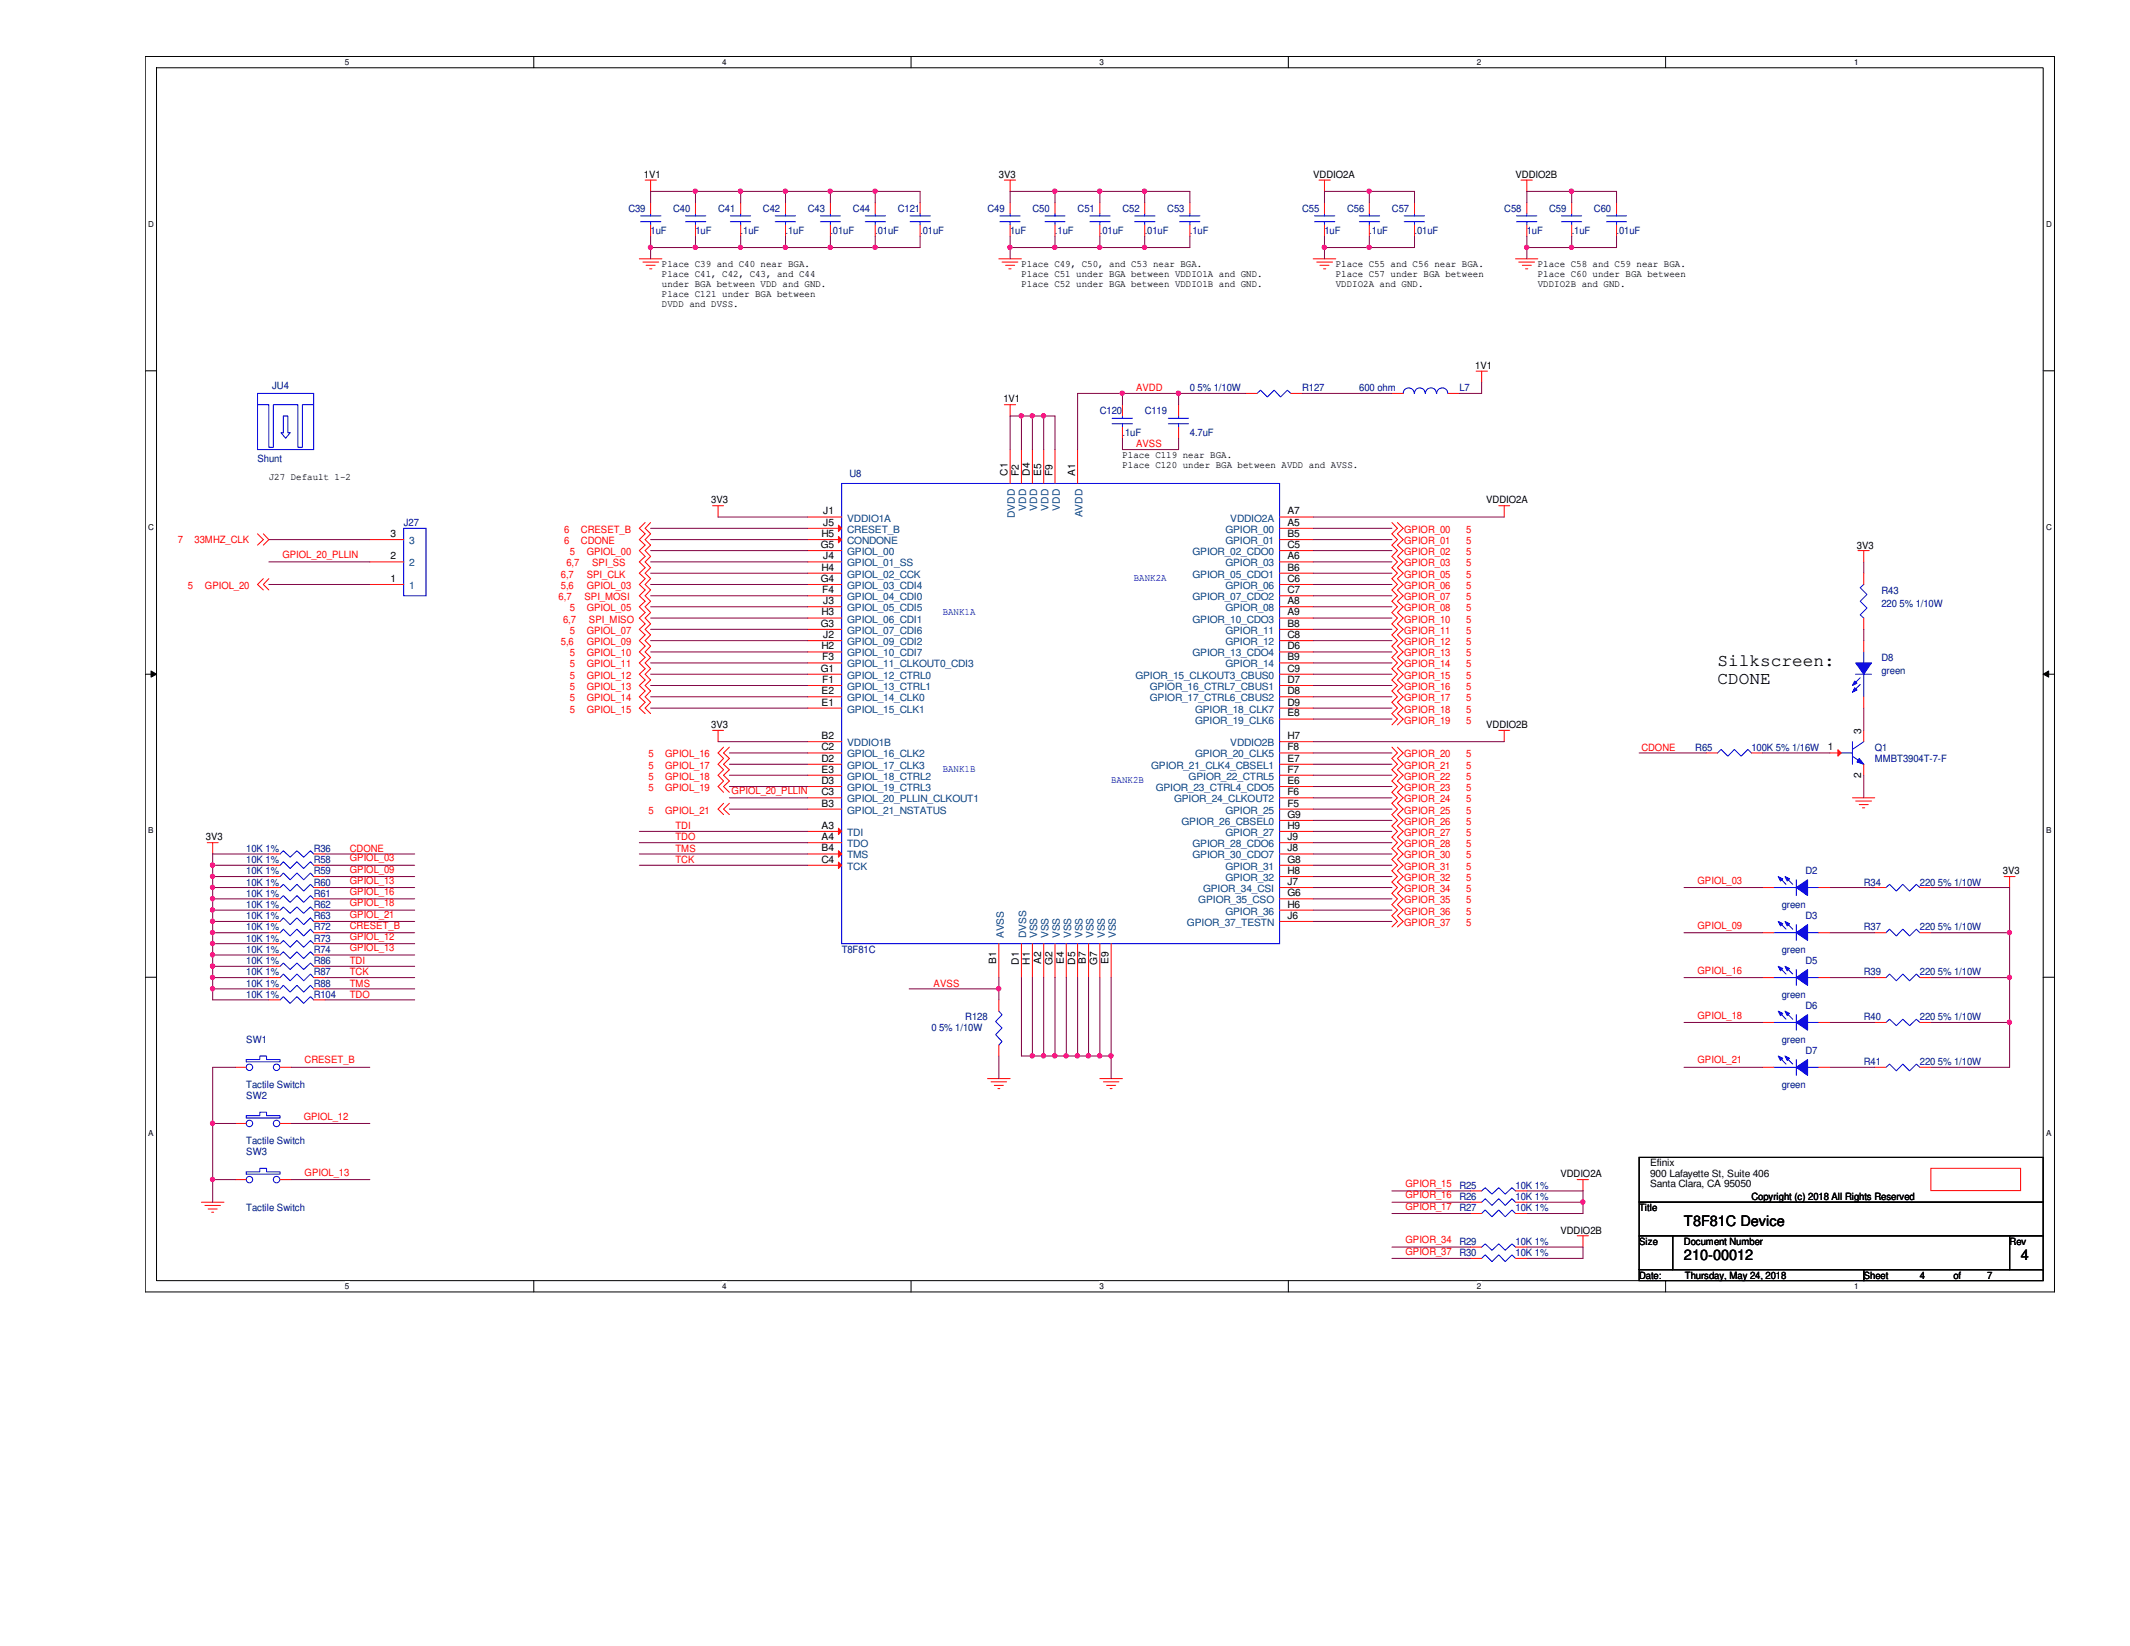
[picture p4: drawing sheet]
<svg xmlns="http://www.w3.org/2000/svg" width="279mm" height="216mm" viewBox="0 0 279 216" stroke-linecap="round" stroke-linejoin="round" font-family="sans-serif">
<defs><g id="words">
<text font-size="25.4" fill="#f0f" x="26.4" y="158.7">f:</text>
<text font-size="10.1" fill="#00f" x="52.6" y="78.3">D</text>
<text font-size="9.7" fill="#f0f" x="145.7" y="59.1">Li</text>
<g font-size="8.7" fill="#f0f">
<text x="83.7" y="35.4">l</text>
<text x="130.8" y="35.4">l</text>
<text x="172" y="35.4">l</text>
<text x="198.5" y="35.4">l</text>
</g>
<g font-size="6.7" fill="#800040">
<text x="83.8" y="28.4">I</text>
<text x="130.9" y="28.4">I</text>
<text x="172.2" y="28.4">I</text>
<text x="198.7" y="28.4">I</text>
</g>
<text font-size="5.4" fill="#f00" x="132.3" y="63.2">ITT1l</text>
<g font-size="5.3" fill="#f0f">
<text x="89.7" y="32.8">I</text>
<text x="95.6" y="32.8">I</text>
<text x="101.5" y="32.8">I</text>
<text x="107.4" y="32.8">I</text>
<text x="113.3" y="32.8">I</text>
<text x="136.8" y="32.8">I</text>
<text x="142.8" y="32.8">I</text>
<text x="148.6" y="32.8">I</text>
<text x="178.1" y="32.8">I</text>
<text x="204.6" y="32.8">I</text>
</g>
<g font-size="5" fill="#f0f">
<text x="89.7" y="28.4">I</text>
<text x="95.6" y="28.4">I</text>
<text x="101.5" y="28.4">I</text>
<text x="107.4" y="28.4">I</text>
<text x="113.3" y="28.4">I</text>
<text x="136.8" y="28.4">I</text>
<text x="142.8" y="28.4">I</text>
<text x="148.6" y="28.4">I</text>
<text x="178.1" y="28.4">I</text>
<text x="204.6" y="28.4">I</text>
</g>
<g font-size="4.8" fill="#00f">
<text x="233.1" y="123.5">&quot;'~</text>
<text x="233.1" y="135.4">&quot;'~</text>
<text x="233.1" y="141.1">&quot;'~</text>
</g>
<g font-size="4.7" fill="#800040">
<text x="119.2" y="28.4">l</text>
<text x="154.6" y="28.4">l</text>
<text x="184.1" y="28.4">l</text>
<text x="210.6" y="28.4">l</text>
<text x="119.3" y="32.6">T</text>
<text x="154.7" y="32.6">T</text>
<text x="184.1" y="32.6">T</text>
<text x="210.6" y="32.6">T</text>
</g>
<text font-size="4.7" fill="#00f" x="233.1" y="115.6">,,,~</text>
<text font-size="4.5" fill="#00f" x="233.1" y="128.9">&quot;~</text>
<text font-size="3.8" fill="#800040" x="193.5" y="51.4">T</text>
<text font-size="3.7" fill="#00f" x="242.8" y="99.8">&quot;</text>
<g font-size="3.6" fill="#f00">
<text x="33.7" y="77.6">«</text>
<text x="94" y="107">«</text>
</g>
<text font-size="3" fill="#00f" x="242.9" y="90.9">1</text>
<text font-size="2.8" fill="#f00" x="33.7" y="71.5">&gt;)</text>
<text font-size="2.5" fill="#00f" x="243.3" y="87.6">,r</text>
<g font-size="2.3">
<text x="225.3" y="87.4">Silkscreen:</text>
<text x="225.3" y="89.7">CDONE</text>
</g>
<g font-size="2" fill="#f00">
<text x="93.4" y="67.7">T</text>
<text x="196.5" y="67.6">T</text>
<text x="93.4" y="97.2">T</text>
<text x="196.5" y="97.1">T</text>
</g>
<g font-size="1.9">
<text x="220.9" y="160.9">T8F81C Device</text>
<text x="220.9" y="165.3">210-00012</text>
<text x="265.1" y="165.3">4</text>
</g>
<g font-size="1.3">
<text x="84.5" y="23.3">1V1</text>
<text x="131" y="23.3">3V3</text>
<text x="172.3" y="23.3">VDDIO2A</text>
<text x="198.8" y="23.3">VDDIO2B</text>
<text x="86.8" y="35">Place C39 and C40 near BGA.</text>
<text x="134" y="35">Place C49, C50, and C53 near BGA.</text>
<text x="175.2" y="35">Place C55 and C56 near BGA.</text>
<text x="201.7" y="35">Place C58 and C59 near BGA.</text>
<text x="86.8" y="36.3">Place C41, C42, C43, and C44</text>
<text x="86.8" y="37.6">under BGA between VDD and GND.</text>
<text x="86.8" y="38.9">Place C121 under BGA between</text>
<text x="86.8" y="40.3">DVDD and DVSS.</text>
<text x="134" y="36.3">Place C51 under BGA between VDDIO1A and GND.</text>
<text x="134" y="37.6">Place C52 under BGA between VDDIO1B and GND.</text>
<text x="175.2" y="36.3">Place C57 under BGA between</text>
<text x="175.2" y="37.6">VDDIO2A and GND.</text>
<text x="201.7" y="36.3">Place C60 under BGA between</text>
<text x="201.7" y="37.6">VDDIO2B and GND.</text>
<text x="131.6" y="52.8">1V1</text>
<text x="193.5" y="48.4">1V1</text>
<text x="35.3" y="63">J27 Default 1-2</text>
<text x="132.2" y="62.4" transform="rotate(-90 132.2 62.4)">C1</text>
<text x="133.6" y="62.4" transform="rotate(-90 133.6 62.4)">F2</text>
<text x="135.1" y="62.4" transform="rotate(-90 135.1 62.4)">D4</text>
<text x="136.6" y="62.4" transform="rotate(-90 136.6 62.4)">E5</text>
<text x="138" y="62.4" transform="rotate(-90 138 62.4)">F9</text>
<text x="141" y="62.4" transform="rotate(-90 141 62.4)">A1</text>
<text x="147.2" y="60">Place C119 near BGA.</text>
<text x="147.2" y="61.3">Place C120 under BGA between AVDD and AVSS.</text>
<text x="51.2" y="70.4">3</text>
<text x="93.3" y="66">3V3</text>
<text x="107.7" y="71.9">G5</text>
<text x="107.7" y="70.4">H5</text>
<text x="108" y="69">J5</text>
<text x="108" y="67.5">J1</text>
<text x="168.9" y="67.5">A7</text>
<text x="168.9" y="70.4">B5</text>
<text x="168.9" y="69">A5</text>
<text x="168.9" y="71.9">C5</text>
<text x="194.9" y="66">VDDIO2A</text>
<text x="243.6" y="72">3V3</text>
<text x="51.2" y="76.3">1</text>
<text x="51.2" y="73.4">2</text>
<text x="107.7" y="76.3">G4</text>
<text x="107.7" y="74.8">H4</text>
<text x="107.9" y="77.8">F4</text>
<text x="108" y="73.4">J4</text>
<text x="168.9" y="73.4">A6</text>
<text x="168.9" y="76.3">C6</text>
<text x="168.9" y="74.8">B6</text>
<text x="168.9" y="77.8">C7</text>
<text x="107.7" y="82.2">G3</text>
<text x="107.7" y="80.7">H3</text>
<text x="108" y="83.7">J2</text>
<text x="108" y="79.2">J3</text>
<text x="168.9" y="79.2">A8</text>
<text x="168.9" y="82.2">B8</text>
<text x="168.9" y="83.7">C8</text>
<text x="168.9" y="80.7">A9</text>
<text x="107.7" y="88.1">G1</text>
<text x="107.7" y="85.2">H2</text>
<text x="107.9" y="89.6">F1</text>
<text x="107.9" y="86.6">F3</text>
<text x="168.9" y="86.6">B9</text>
<text x="168.9" y="85.2">D6</text>
<text x="168.9" y="88.1">C9</text>
<text x="168.9" y="89.6">D7</text>
<text x="93.3" y="95.5">3V3</text>
<text x="107.8" y="91.1">E2</text>
<text x="107.8" y="92.5">E1</text>
<text x="168.9" y="92.5">D9</text>
<text x="168.9" y="94">E8</text>
<text x="168.9" y="91.1">D8</text>
<text x="194.9" y="95.5">VDDIO2B</text>
<text x="107.7" y="98.4">C2</text>
<text x="107.7" y="99.9">D2</text>
<text x="107.8" y="96.9">B2</text>
<text x="107.8" y="101.3">E3</text>
<text x="168.9" y="96.9">H7</text>
<text x="168.9" y="98.4">F8</text>
<text x="168.9" y="101.3">F7</text>
<text x="168.9" y="99.9">E7</text>
<text x="239.8" y="98.4">1</text>
<text x="244.1" y="96.3" transform="rotate(-90 244.1 96.3)">3</text>
<text x="107.7" y="104.3">C3</text>
<text x="107.7" y="102.8">D3</text>
<text x="107.8" y="105.8">B3</text>
<text x="168.9" y="105.8">F5</text>
<text x="168.9" y="102.8">E6</text>
<text x="168.9" y="107.3">G9</text>
<text x="168.9" y="104.3">F6</text>
<text x="244.1" y="102" transform="rotate(-90 244.1 102)">2</text>
<text x="27" y="110.2">3V3</text>
<text x="107.7" y="113.2">C4</text>
<text x="107.8" y="108.7">A3</text>
<text x="107.8" y="110.2">A4</text>
<text x="107.8" y="111.7">B4</text>
<text x="168.9" y="113.2">G8</text>
<text x="168.9" y="108.7">H9</text>
<text x="168.9" y="111.7">J8</text>
<text x="168.9" y="110.2">J9</text>
<text x="168.9" y="117.6">G6</text>
<text x="168.9" y="116.1">J7</text>
<text x="168.9" y="119">H6</text>
<text x="168.9" y="114.6">H8</text>
<text x="262.7" y="114.7">3V3</text>
<text x="168.9" y="120.5">J6</text>
<text x="130.7" y="126.4" transform="rotate(-90 130.7 126.4)">B1</text>
<text x="133.6" y="126.5" transform="rotate(-90 133.6 126.5)">D1</text>
<text x="135.1" y="126.5" transform="rotate(-90 135.1 126.5)">H1</text>
<text x="136.6" y="126.4" transform="rotate(-90 136.6 126.4)">A2</text>
<text x="138" y="126.6" transform="rotate(-90 138 126.6)">G2</text>
<text x="139.5" y="126.4" transform="rotate(-90 139.5 126.4)">E4</text>
<text x="141" y="126.5" transform="rotate(-90 141 126.5)">D5</text>
<text x="142.5" y="126.4" transform="rotate(-90 142.5 126.4)">B7</text>
<text x="143.9" y="126.6" transform="rotate(-90 143.9 126.6)">G7</text>
<text x="145.4" y="126.4" transform="rotate(-90 145.4 126.4)">E9</text>
<text x="204.7" y="154.4">VDDIO2A</text>
<text x="216.5" y="153">Efinix</text>
<text x="216.5" y="154.3">900 Lafayette St, Suite 406</text>
<text x="216.5" y="155.7">Santa Clara, CA 95050</text>
<text x="204.7" y="161.8">VDDIO2B</text>
<text x="215" y="158.9">Title</text>
<text x="229.7" y="157.4">Copyright (c) 2018 All Rights Reserved</text>
<text x="215" y="163.3">Size</text>
<text x="215" y="167.7">Date:</text>
<text x="220.9" y="163.3">Document Number</text>
<text x="221" y="167.7">Thursday, May 24, 2018</text>
<text x="244.5" y="167.7">Sheet</text>
<text x="251.8" y="167.7">4</text>
<text x="256.2" y="167.7">of</text>
<text x="260.6" y="167.7">7</text>
<text x="263.6" y="163.3">Rev</text>
</g>
<g font-size="1.3" fill="#000080">
<text x="82.4" y="27.8">C39</text>
<text x="88.3" y="27.8">C40</text>
<text x="94.2" y="27.8">C41</text>
<text x="100.1" y="27.8">C42</text>
<text x="106" y="27.8">C43</text>
<text x="111.9" y="27.8">C44</text>
<text x="117.8" y="27.8">C121</text>
<text x="129.5" y="27.8">C49</text>
<text x="135.4" y="27.8">C50</text>
<text x="141.4" y="27.8">C51</text>
<text x="147.2" y="27.8">C52</text>
<text x="153.1" y="27.8">C53</text>
<text x="170.8" y="27.8">C55</text>
<text x="176.7" y="27.8">C56</text>
<text x="182.6" y="27.8">C57</text>
<text x="197.3" y="27.8">C58</text>
<text x="203.2" y="27.8">C59</text>
<text x="209.1" y="27.8">C60</text>
<text x="85.3" y="30.7">1uF</text>
<text x="91.2" y="30.7">1uF</text>
<text x="97.2" y="30.7">.1uF</text>
<text x="103" y="30.7">.1uF</text>
<text x="108.9" y="30.7">.01uF</text>
<text x="114.8" y="30.7">.01uF</text>
<text x="120.7" y="30.7">.01uF</text>
<text x="132.5" y="30.7">1uF</text>
<text x="138.4" y="30.7">.1uF</text>
<text x="144.3" y="30.7">.01uF</text>
<text x="150.2" y="30.7">.01uF</text>
<text x="156.1" y="30.7">.1uF</text>
<text x="173.7" y="30.7">1uF</text>
<text x="179.6" y="30.7">.1uF</text>
<text x="185.5" y="30.7">.01uF</text>
<text x="200.3" y="30.7">1uF</text>
<text x="206.2" y="30.7">.1uF</text>
<text x="212" y="30.7">.01uF</text>
<text x="35.7" y="51">JU4</text>
<text x="156.1" y="51.3">0 5% 1/10W</text>
<text x="170.8" y="51.3">R127</text>
<text x="178.3" y="51.3">600 ohm</text>
<text x="191.4" y="51.3">L7</text>
<text x="144.3" y="54.3">C120</text>
<text x="147.2" y="57.2">.1uF</text>
<text x="150.2" y="54.3">C119</text>
<text x="156.1" y="57.2">4.7uF</text>
<text x="33.8" y="60.6">Shunt</text>
<text x="111.4" y="62.5">U8</text>
<text x="53" y="69">J27</text>
<text x="246.8" y="77.9">R43</text>
<text x="246.8" y="79.6">220 5% 1/10W</text>
<text x="246.8" y="86.7">D8</text>
<text x="246.8" y="88.4">green</text>
<text x="222.4" y="98.5">R65</text>
<text x="229.7" y="98.5">100K 5% 1/16W</text>
<text x="245.9" y="98.5">Q1</text>
<text x="245.9" y="99.9">MMBT3904T-7-F</text>
<text x="32.3" y="111.7">10K 1%</text>
<text x="32.3" y="113.2">10K 1%</text>
<text x="41.1" y="111.7">R36</text>
<text x="41.1" y="113.2">R58</text>
<text x="32.3" y="116.2">10K 1%</text>
<text x="32.3" y="117.6">10K 1%</text>
<text x="32.3" y="114.7">10K 1%</text>
<text x="32.3" y="119.1">10K 1%</text>
<text x="41.1" y="116.2">R60</text>
<text x="41.1" y="117.6">R61</text>
<text x="41.1" y="114.7">R59</text>
<text x="41.1" y="119.1">R62</text>
<text x="233.7" y="119.1">green</text>
<text x="236.8" y="114.7">D2</text>
<text x="244.5" y="116.2">R34</text>
<text x="251.8" y="116.2">220 5% 1/10W</text>
<text x="32.3" y="123.5">10K 1%</text>
<text x="32.3" y="120.6">10K 1%</text>
<text x="32.3" y="125">10K 1%</text>
<text x="32.3" y="122">10K 1%</text>
<text x="41.1" y="123.5">R73</text>
<text x="41.1" y="120.6">R63</text>
<text x="41.1" y="125">R74</text>
<text x="41.1" y="122">R72</text>
<text x="110.4" y="125">T8F81C</text>
<text x="233.7" y="125">green</text>
<text x="236.8" y="120.6">D3</text>
<text x="244.5" y="122">R37</text>
<text x="251.8" y="122">220 5% 1/10W</text>
<text x="32.3" y="129.4">10K 1%</text>
<text x="32.3" y="126.4">10K 1%</text>
<text x="32.3" y="127.9">10K 1%</text>
<text x="32.3" y="130.9">10K 1%</text>
<text x="41.1" y="129.4">R88</text>
<text x="41.1" y="126.4">R86</text>
<text x="41.1" y="127.9">R87</text>
<text x="41.1" y="130.9">R104</text>
<text x="233.7" y="130.9">green</text>
<text x="236.8" y="126.4">D5</text>
<text x="244.5" y="127.9">R39</text>
<text x="251.8" y="127.9">220 5% 1/10W</text>
<text x="32.3" y="136.8">SW1</text>
<text x="122.2" y="135.3">0 5% 1/10W</text>
<text x="126.6" y="133.8">R128</text>
<text x="233.7" y="136.8">green</text>
<text x="236.8" y="132.3">D6</text>
<text x="244.5" y="133.8">R40</text>
<text x="251.8" y="133.8">220 5% 1/10W</text>
<text x="32.3" y="142.7">Tactile Switch</text>
<text x="233.7" y="142.7">green</text>
<text x="236.8" y="138.3">D7</text>
<text x="244.5" y="139.7">R41</text>
<text x="251.8" y="139.7">220 5% 1/10W</text>
<text x="32.3" y="144.1">SW2</text>
<text x="32.3" y="151.5">SW3</text>
<text x="32.3" y="150">Tactile Switch</text>
<text x="191.4" y="155.9">R25</text>
<text x="198.8" y="155.9">10K 1%</text>
<text x="32.3" y="158.9">Tactile Switch</text>
<text x="191.4" y="157.4">R26</text>
<text x="191.4" y="158.9">R27</text>
<text x="198.8" y="157.4">10K 1%</text>
<text x="198.8" y="158.9">10K 1%</text>
<text x="191.4" y="164.8">R30</text>
<text x="191.4" y="163.3">R29</text>
<text x="198.8" y="164.8">10K 1%</text>
<text x="198.8" y="163.3">10K 1%</text>
</g>
<g font-size="1.3" fill="#f00">
<text x="149" y="51.3">AVDD</text>
<text x="149" y="58.7">AVSS</text>
<text x="23.3" y="71.2">7</text>
<text x="25.5" y="71.2">33MHZ_CLK</text>
<text x="74" y="69.9">6</text>
<text x="74" y="71.4">6</text>
<text x="76.2" y="69.9">CRESET_B</text>
<text x="76.2" y="71.4">CDONE</text>
<text x="184.2" y="69.9">GPIOR_00</text>
<text x="184.2" y="71.4">GPIOR_01</text>
<text x="192.3" y="69.9">5</text>
<text x="192.3" y="71.4">5</text>
<text x="24.6" y="77.3">5</text>
<text x="26.9" y="77.3">GPIOL_20</text>
<text x="37" y="73.2">GPIOL_20_PLLIN</text>
<text x="73.6" y="75.8">6,7</text>
<text x="73.6" y="77.3">5,6</text>
<text x="74.3" y="74.3">6,7</text>
<text x="74.8" y="72.8">5</text>
<text x="77" y="75.8">SPI_CLK</text>
<text x="77" y="77.3">GPIOL_03</text>
<text x="77" y="72.8">GPIOL_00</text>
<text x="77.7" y="74.3">SPI_SS</text>
<text x="184.2" y="72.8">GPIOR_02</text>
<text x="184.2" y="75.8">GPIOR_05</text>
<text x="184.2" y="74.3">GPIOR_03</text>
<text x="184.2" y="77.3">GPIOR_06</text>
<text x="192.3" y="72.8">5</text>
<text x="192.3" y="75.8">5</text>
<text x="192.3" y="74.3">5</text>
<text x="192.3" y="77.3">5</text>
<text x="73.3" y="78.7">6,7</text>
<text x="73.9" y="81.7">6,7</text>
<text x="74.8" y="83.1">5</text>
<text x="74.8" y="80.2">5</text>
<text x="76.7" y="78.7">SPI_MOSI</text>
<text x="77" y="83.1">GPIOL_07</text>
<text x="77" y="80.2">GPIOL_05</text>
<text x="77.3" y="81.7">SPI_MISO</text>
<text x="184.2" y="78.7">GPIOR_07</text>
<text x="184.2" y="80.2">GPIOR_08</text>
<text x="184.2" y="81.7">GPIOR_10</text>
<text x="184.2" y="83.1">GPIOR_11</text>
<text x="192.3" y="78.7">5</text>
<text x="192.3" y="80.2">5</text>
<text x="192.3" y="81.7">5</text>
<text x="192.3" y="83.1">5</text>
<text x="73.6" y="84.6">5,6</text>
<text x="74.8" y="89">5</text>
<text x="74.8" y="86.1">5</text>
<text x="74.8" y="87.5">5</text>
<text x="77" y="84.6">GPIOL_09</text>
<text x="77" y="89">GPIOL_12</text>
<text x="77" y="86.1">GPIOL_10</text>
<text x="77" y="87.5">GPIOL_11</text>
<text x="184.2" y="86.1">GPIOR_13</text>
<text x="184.2" y="89">GPIOR_15</text>
<text x="184.2" y="84.6">GPIOR_12</text>
<text x="184.2" y="87.5">GPIOR_14</text>
<text x="192.3" y="86.1">5</text>
<text x="192.3" y="89">5</text>
<text x="192.3" y="84.6">5</text>
<text x="192.3" y="87.5">5</text>
<text x="74.8" y="90.5">5</text>
<text x="74.8" y="93.5">5</text>
<text x="74.8" y="92">5</text>
<text x="77" y="90.5">GPIOL_13</text>
<text x="77" y="93.5">GPIOL_15</text>
<text x="77" y="92">GPIOL_14</text>
<text x="184.2" y="90.5">GPIOR_16</text>
<text x="184.2" y="92">GPIOR_17</text>
<text x="184.2" y="93.5">GPIOR_18</text>
<text x="184.2" y="94.9">GPIOR_19</text>
<text x="192.3" y="90.5">5</text>
<text x="192.3" y="92">5</text>
<text x="192.3" y="93.5">5</text>
<text x="192.3" y="94.9">5</text>
<text x="85" y="99.4">5</text>
<text x="85" y="100.8">5</text>
<text x="87.2" y="99.4">GPIOL_16</text>
<text x="87.2" y="100.8">GPIOL_17</text>
<text x="184.2" y="99.4">GPIOR_20</text>
<text x="184.2" y="100.8">GPIOR_21</text>
<text x="192.3" y="99.4">5</text>
<text x="192.3" y="100.8">5</text>
<text x="215.3" y="98.5">CDONE</text>
<text x="85" y="102.3">5</text>
<text x="85" y="103.8">5</text>
<text x="85" y="106.7">5</text>
<text x="87.2" y="102.3">GPIOL_18</text>
<text x="87.2" y="103.8">GPIOL_19</text>
<text x="87.2" y="106.7">GPIOL_21</text>
<text x="96" y="104.1">GPIOL_20_PLLIN</text>
<text x="184.2" y="102.3">GPIOR_22</text>
<text x="184.2" y="103.8">GPIOR_23</text>
<text x="184.2" y="105.2">GPIOR_24</text>
<text x="184.2" y="106.7">GPIOR_25</text>
<text x="192.3" y="102.3">5</text>
<text x="192.3" y="103.8">5</text>
<text x="192.3" y="105.2">5</text>
<text x="192.3" y="106.7">5</text>
<text x="45.9" y="111.7">CDONE</text>
<text x="45.9" y="113">GPIOL_03</text>
<text x="88.6" y="108.8">TDI</text>
<text x="88.6" y="111.7">TMS</text>
<text x="88.6" y="113.2">TCK</text>
<text x="88.6" y="110.2">TDO</text>
<text x="184.2" y="109.6">GPIOR_27</text>
<text x="184.2" y="111.1">GPIOR_28</text>
<text x="184.2" y="112.6">GPIOR_30</text>
<text x="184.2" y="108.2">GPIOR_26</text>
<text x="192.3" y="109.6">5</text>
<text x="192.3" y="111.1">5</text>
<text x="192.3" y="112.6">5</text>
<text x="192.3" y="108.2">5</text>
<text x="45.9" y="114.5">GPIOL_09</text>
<text x="45.9" y="115.9">GPIOL_13</text>
<text x="45.9" y="117.4">GPIOL_16</text>
<text x="45.9" y="118.9">GPIOL_18</text>
<text x="184.2" y="114.1">GPIOR_31</text>
<text x="184.2" y="115.6">GPIOR_32</text>
<text x="184.2" y="117">GPIOR_34</text>
<text x="184.2" y="118.5">GPIOR_35</text>
<text x="184.2" y="120">GPIOR_36</text>
<text x="192.3" y="114.1">5</text>
<text x="192.3" y="115.6">5</text>
<text x="192.3" y="117">5</text>
<text x="192.3" y="118.5">5</text>
<text x="192.3" y="120">5</text>
<text x="222.7" y="115.9">GPIOL_03</text>
<text x="45.9" y="120.4">GPIOL_21</text>
<text x="45.9" y="121.8">CRESET_B</text>
<text x="45.9" y="123.3">GPIOL_12</text>
<text x="45.9" y="124.8">GPIOL_13</text>
<text x="184.2" y="121.5">GPIOR_37</text>
<text x="192.3" y="121.5">5</text>
<text x="222.7" y="121.8">GPIOL_09</text>
<text x="45.9" y="126.4">TDI</text>
<text x="45.9" y="127.9">TCK</text>
<text x="45.9" y="129.4">TMS</text>
<text x="45.9" y="130.9">TDO</text>
<text x="122.5" y="129.4">AVSS</text>
<text x="222.7" y="127.7">GPIOL_16</text>
<text x="222.7" y="133.6">GPIOL_18</text>
<text x="40" y="139.5">CRESET_B</text>
<text x="222.7" y="139.5">GPIOL_21</text>
<text x="39.8" y="146.9">GPIOL_12</text>
<text x="40" y="154.2">GPIOL_13</text>
<text x="184.4" y="155.7">GPIOR_15</text>
<text x="184.4" y="157.2">GPIOR_16</text>
<text x="184.4" y="158.7">GPIOR_17</text>
<text x="184.4" y="163.1">GPIOR_34</text>
<text x="184.4" y="164.5">GPIOR_37</text>
</g>
<g font-size="1.3" fill="#004080">
<text x="53.7" y="71.4">3</text>
<text x="111.1" y="71.4">CONDONE</text>
<text x="111.1" y="69.9">CRESET_B</text>
<text x="111.1" y="68.4">VDDIO1A</text>
<text x="133.1" y="67.9" transform="rotate(-90 133.1 67.9)">DVDD</text>
<text x="134.6" y="67" transform="rotate(-90 134.6 67)">VDD</text>
<text x="136.1" y="67" transform="rotate(-90 136.1 67)">VDD</text>
<text x="137.5" y="67" transform="rotate(-90 137.5 67)">VDD</text>
<text x="139" y="67" transform="rotate(-90 139 67)">VDD</text>
<text x="142" y="67.9" transform="rotate(-90 142 67.9)">AVDD</text>
<text x="160.7" y="71.4">GPIOR_01</text>
<text x="160.7" y="69.9">GPIOR_00</text>
<text x="161.4" y="68.4">VDDIO2A</text>
<text x="53.7" y="77.3">1</text>
<text x="53.7" y="74.3">2</text>
<text x="111.1" y="77.3">GPIOL_03_CDI4</text>
<text x="111.1" y="75.8">GPIOL_02_CCK</text>
<text x="111.1" y="74.3">GPIOL_01_SS</text>
<text x="111.1" y="72.8">GPIOL_00</text>
<text x="156.4" y="75.8">GPIOR_05_CDO1</text>
<text x="156.4" y="72.8">GPIOR_02_CDO0</text>
<text x="160.7" y="74.3">GPIOR_03</text>
<text x="160.7" y="77.3">GPIOR_06</text>
<text x="111.1" y="81.7">GPIOL_06_CDI1</text>
<text x="111.1" y="78.7">GPIOL_04_CDI0</text>
<text x="111.1" y="83.1">GPIOL_07_CDI6</text>
<text x="111.1" y="80.2">GPIOL_05_CDI5</text>
<text x="156.4" y="78.7">GPIOR_07_CDO2</text>
<text x="156.4" y="81.7">GPIOR_10_CDO3</text>
<text x="160.7" y="80.2">GPIOR_08</text>
<text x="160.7" y="83.1">GPIOR_11</text>
<text x="111.1" y="84.6">GPIOL_09_CDI2</text>
<text x="111.1" y="89">GPIOL_12_CTRL0</text>
<text x="111.1" y="86.1">GPIOL_10_CDI7</text>
<text x="111.1" y="87.5">GPIOL_11_CLKOUT0_CDI3</text>
<text x="148.9" y="89">GPIOR_15_CLKOUT3_CBUS0</text>
<text x="156.4" y="86.1">GPIOR_13_CDO4</text>
<text x="160.7" y="84.6">GPIOR_12</text>
<text x="160.7" y="87.5">GPIOR_14</text>
<text x="111.1" y="92">GPIOL_14_CLK0</text>
<text x="111.1" y="93.5">GPIOL_15_CLK1</text>
<text x="111.1" y="90.5">GPIOL_13_CTRL1</text>
<text x="150.8" y="92">GPIOR_17_CTRL6_CBUS2</text>
<text x="150.8" y="90.5">GPIOR_16_CTRL7_CBUS1</text>
<text x="156.8" y="93.5">GPIOR_18_CLK7</text>
<text x="156.8" y="94.9">GPIOR_19_CLK6</text>
<text x="111.1" y="97.9">VDDIO1B</text>
<text x="111.1" y="99.4">GPIOL_16_CLK2</text>
<text x="111.1" y="100.8">GPIOL_17_CLK3</text>
<text x="151" y="100.8">GPIOR_21_CLK4_CBSEL1</text>
<text x="156.8" y="99.4">GPIOR_20_CLK5</text>
<text x="161.4" y="97.9">VDDIO2B</text>
<text x="111.1" y="106.7">GPIOL_21_NSTATUS</text>
<text x="111.1" y="105.2">GPIOL_20_PLLIN_CLKOUT1</text>
<text x="111.1" y="102.3">GPIOL_18_CTRL2</text>
<text x="111.1" y="103.8">GPIOL_19_CTRL3</text>
<text x="151.6" y="103.8">GPIOR_23_CTRL4_CDO5</text>
<text x="154" y="105.2">GPIOR_24_CLKOUT2</text>
<text x="155.9" y="102.3">GPIOR_22_CTRL5</text>
<text x="160.7" y="106.7">GPIOR_25</text>
<text x="111.1" y="109.6">TDI</text>
<text x="111.1" y="111.1">TDO</text>
<text x="111.1" y="112.6">TMS</text>
<text x="155" y="108.2">GPIOR_26_CBSEL0</text>
<text x="156.4" y="112.6">GPIOR_30_CDO7</text>
<text x="156.4" y="111.1">GPIOR_28_CDO6</text>
<text x="160.7" y="109.6">GPIOR_27</text>
<text x="111.1" y="114.1">TCK</text>
<text x="157.2" y="118.5">GPIOR_35_CSO</text>
<text x="157.8" y="117">GPIOR_34_CSI</text>
<text x="160.7" y="120">GPIOR_36</text>
<text x="160.7" y="114.1">GPIOR_31</text>
<text x="160.7" y="115.6">GPIOR_32</text>
<text x="131.7" y="123.1" transform="rotate(-90 131.7 123.1)">AVSS</text>
<text x="134.6" y="123.1" transform="rotate(-90 134.6 123.1)">DVSS</text>
<text x="136.1" y="123.1" transform="rotate(-90 136.1 123.1)">VSS</text>
<text x="137.5" y="123.1" transform="rotate(-90 137.5 123.1)">VSS</text>
<text x="139" y="123.1" transform="rotate(-90 139 123.1)">VSS</text>
<text x="140.5" y="123.1" transform="rotate(-90 140.5 123.1)">VSS</text>
<text x="142" y="123.1" transform="rotate(-90 142 123.1)">VSS</text>
<text x="143.4" y="123.1" transform="rotate(-90 143.4 123.1)">VSS</text>
<text x="144.9" y="123.1" transform="rotate(-90 144.9 123.1)">VSS</text>
<text x="146.4" y="123.1" transform="rotate(-90 146.4 123.1)">VSS</text>
<text x="155.7" y="121.5">GPIOR_37_TESTN</text>
</g>
<g font-size="1.3" fill="#00f">
<text x="148.7" y="76.2">BANK2A</text>
<text x="123.7" y="80.6">BANK1A</text>
<text x="123.7" y="101.3">BANK1B</text>
<text x="145.8" y="102.7">BANK2B</text>
</g>
<g font-size="1.1">
<text x="45.3" y="8.6">5</text>
<text x="94.7" y="8.6">4</text>
<text x="144.2" y="8.6">3</text>
<text x="193.7" y="8.6">2</text>
<text x="243.2" y="8.6">1</text>
<text x="19.4" y="29.7">D</text>
<text x="268.4" y="29.7">D</text>
<text x="19.4" y="69.5">C</text>
<text x="268.4" y="69.5">C</text>
<text x="19.4" y="109.3">B</text>
<text x="268.4" y="109.3">B</text>
<text x="19.4" y="149">A</text>
<text x="268.4" y="149">A</text>
<text x="45.3" y="169.1">5</text>
<text x="94.7" y="169.1">4</text>
<text x="144.2" y="169.1">3</text>
<text x="193.7" y="169.1">2</text>
<text x="243.2" y="169.1">1</text>
</g>
</g></defs>
<path d="M19 7.4h250.5v162.1h-250.4zM20.5 8.9h247.5v159.1h-247.5z" fill="none" stroke="#000" stroke-width=".13"/>
<g fill="#fff">
<path d="M45.3 7.6h.5v1.2h-.5z"/>
<path d="M45.3 168.1h.5v1.2h-.5z"/>
</g>
<path d="M70 7.4v1.5M70 168v1.5" fill="none" stroke="#000" stroke-width=".13"/>
<g fill="#fff">
<path d="M94.7 7.6h.6v1.2h-.6z"/>
<path d="M94.7 168.1h.6v1.2h-.6z"/>
</g>
<path d="M119.5 7.4v1.5M119.5 168v1.5" fill="none" stroke="#000" stroke-width=".13"/>
<g fill="#fff">
<path d="M144.2 7.6h.6v1.2h-.6z"/>
<path d="M144.2 168.1h.6v1.2h-.6z"/>
</g>
<path d="M169 7.4v1.5M169 168v1.5" fill="none" stroke="#000" stroke-width=".13"/>
<g fill="#fff">
<path d="M193.7 7.6h.6v1.2h-.6z"/>
<path d="M193.7 168.1h.6v1.2h-.6z"/>
</g>
<path d="M218.5 7.4v1.5M218.5 168v1.5" fill="none" stroke="#000" stroke-width=".13"/>
<g fill="#fff">
<path d="M243.2 7.6h.6v1.2h-.6z"/>
<path d="M243.2 168.1h.6v1.2h-.6z"/>
<path d="M19.4 28.7h.8v1.2h-.8z"/>
<path d="M268.4 28.7h.8v1.2h-.8z"/>
<path d="M19.4 68.5h.8v1.2h-.8z"/>
<path d="M268.4 68.5h.8v1.2h-.8z"/>
</g>
<path d="M19.1 48.6h1.4M268 48.6h1.5" fill="none" stroke="#000" stroke-width=".13"/>
<g fill="#fff">
<path d="M19.4 108.3h.8v1.2h-.8z"/>
<path d="M268.4 108.3h.7v1.2h-.7z"/>
</g>
<path d="M19.1 88.4h1.4M19.8 88l.7 .4-.7 .4zM268 88.4l.7-.4v.8zM268 88.4h1.5" fill="none" stroke="#000" stroke-width=".13"/>
<path d="M19.8 88l.7 .4-.7 .4zM268 88.4l.7-.4v.8z" fill="#000"/>
<path d="M268.4 148h.7v1.2h-.7z" fill="#fff"/>
<path d="M19.1 128.2h1.4M268 128.2h1.5" fill="none" stroke="#000" stroke-width=".13"/>
<path d="M253.3 153.2h11.7v3h-11.7z" fill-rule="evenodd" fill="#fff"/>
<g fill="none" stroke="#f00" stroke-width=".13">
<path d="M131.7 53.1h1.5M132.5 53.1v1.5M141.4 59v4.4M163.4 51.6h1.5M169.3 51.6h1.5M84.6 68.5l-.7 .8 .7 .7-.7 .8 .7 .7-.7 .7 .7 .8-.7 .7 .7 .8-.7 .7 .7 .7-.7 .8 .7 .7-.7 .7 .7 .8-.7 .7 .7 .7-.7 .8 .7 .7-.7 .7 .7 .8-.7 .7 .7 .8-.7 .7 .7 .7-.7 .8 .7 .7-.7 .7 .7 .8-.7 .7 .7 .7-.7 .8 .7 .7-.7 .8 .7 .7M85.3 68.5l-.7 .8 .7 .7-.7 .8 .7 .7-.7 .7 .7 .8-.7 .7 .7 .8-.7 .7 .7 .7-.7 .8 .7 .7-.7 .7 .7 .8-.7 .7 .7 .7-.7 .8 .7 .7-.7 .7 .7 .8-.7 .7 .7 .8-.7 .7 .7 .7-.7 .8 .7 .7-.7 .7 .7 .8-.7 .7 .7 .7-.7 .8 .7 .7-.7 .8 .7 .7M106 78.1h4.4M106 76.7h4.4M106 75.2h4.4M106 73.7h4.4M182.6 68.5l.7 .8-.7 .7 .7 .8-.7 .7 .7 .7-.7 .8 .7 .7-.7 .8 .7 .7-.7 .7 .7 .8-.7 .7 .7 .7-.7 .8 .7 .7-.7 .7 .7 .8-.7 .7 .7 .7-.7 .8 .7 .7-.7 .8 .7 .7-.7 .7 .7 .8-.7 .7 .7 .7-.7 .8 .7 .7-.7 .7 .7 .8-.7 .7 .7 .8-.7 .7 .7 .7-.7 .8"/>
<path d="M183.3 68.5l.8 .8-.8 .7 .8 .8-.8 .7 .8 .7-.8 .8 .8 .7-.8 .8 .8 .7-.8 .7 .8 .8-.8 .7 .8 .7-.8 .8 .8 .7-.8 .7 .8 .8-.8 .7 .8 .7-.8 .8 .8 .7-.8 .8 .8 .7-.8 .7 .8 .8-.8 .7 .8 .7-.8 .8 .8 .7-.8 .7 .8 .8-.8 .7 .8 .8-.8 .7 .8 .7-.8 .8M243.7 72.2h1.5M244.5 72.2v1.5M94.9 98l-.7 .8 .7 .7-.7 .7 .7 .8-.7 .7 .7 .7-.7 .8 .7 .7M95.7 98l-.8 .8 .8 .7-.8 .7 .8 .8-.8 .7 .8 .7-.8 .8 .8 .7M106 97.3h4.4M106 98.8h4.4M106 91.4h4.4M106 84h4.4M106 81.1h4.4M182.6 98l.7 .8-.7 .7 .7 .7-.7 .8 .7 .7-.7 .7 .7 .8-.7 .7 .7 .7-.7 .8 .7 .7-.7 .7 .7 .8-.7 .7 .7 .8-.7 .7 .7 .7-.7 .8 .7 .7-.7 .7 .7 .8-.7 .7 .7 .8-.7 .7 .7 .7-.7 .8 .7 .7-.7 .8 .7 .7-.7 .7 .7 .8-.7 .7M183.3 98l.8 .8-.8 .7 .8 .7-.8 .8 .8 .7-.8 .7 .8 .8-.8 .7 .8 .7-.8 .8 .8 .7-.8 .7 .8 .8-.8 .7 .8 .8-.8 .7 .8 .7-.8 .8 .8 .7-.8 .7 .8 .8-.8 .7 .8 .8-.8 .7 .8 .7-.8 .8 .8 .7-.8 .8 .8 .7-.8 .7 .8 .8-.8 .7"/>
<path d="M223.8 98.8h1.5M229.7 98.8h1.5M27.2 110.5h1.4M27.9 110.5v1.5M35.3 112h1.4M35.3 116.4h1.4M35.3 117.9h1.4M35.3 113.5h1.4M41.1 112h1.5M41.1 116.4h1.5M41.1 117.9h1.5M41.1 113.5h1.5"/>
<path d="M106 106.1h4.4M106 104.6h4.4M106 101.7h4.4M231.2 116.4h1.5M238.5 116.4h1.5M243 104.6h2.9M243.4 105.1h2.1M243.9 105.5h1.2M244.3 106h.3M245.9 116.4h1.5M251.8 116.4h1.5M262.9 115h1.4"/>
<path d="M263.6 115v1.4M35.3 123.8h1.4M35.3 120.9h1.4M35.3 129.7h1.4M35.3 125.3h1.4M41.1 123.8h1.5M41.1 120.9h1.5M41.1 129.7h1.5M41.1 125.3h1.5M131 131.1v1.5M131 137.1v1.4M131 123.8v4.4"/>
<path d="M135.4 123.8v4.4M136.9 123.8v4.4M138.4 123.8v4.4M139.9 123.8v4.4M231.2 134.1h1.5M231.2 140h1.5M238.5 134.1h1.5M238.5 140h1.5M245.9 140h1.5M245.9 122.3h1.5M251.8 140h1.5M251.8 122.3h1.5"/>
<path d="M129.5 141.5h3M130 141.9h2M130.4 142.4h1.2M130.9 142.8h.2M144.3 141.5h2.9M144.7 141.9h2.1M145.2 142.4h1.1M145.6 142.8h.3M192.9 157.7h1.5M198.8 157.7h1.5M206.9 154.7h1.5M207.6 154.7v1.5"/>
<path d="M253.3 153.2h11.7v3h-11.7zM192.9 165.1h1.5M198.8 165.1h1.5M206.9 162.1h1.5M207.6 162.1v1.5"/>
</g>
<path d="M215 151.8h53v5.9h-53zM215 157.7h53v4.4h-53zM215 162.1h4.4v4.4h-4.4zM215 166.5h29.5v1.5h-29.5zM219.4 162.1h44.2v4.4h-44.2zM244.5 166.5h23.5v1.5h-23.5zM263.6 162.1h4.4v4.4h-4.4z" fill="none" stroke="#000" stroke-width=".13"/>
<g fill="none" stroke="#00f" stroke-width=".13">
<path d="M89.9 29.1h2.7M89.9 28.3h2.7M95.8 29.1h2.7M95.8 28.3h2.7M101.7 29.1h2.7M101.7 28.3h2.7M137.1 29.1h2.6M137.1 28.3h2.6M143 29.1h2.6M143 28.3h2.6M148.8 29.1h2.7M148.8 28.3h2.7"/>
<path d="M178.3 29.1h2.7M178.3 28.3h2.7M204.8 29.1h2.7M204.8 28.3h2.7M33.8 51.6h7.3v7.4h-7.3zM33.8 53.1h1.5v5.6h.6v-5.6h3.2v5.6h.6v-5.6h1.4M37.2 54.6h.6v2.2h.3l-.6 .7-.6-.7h.3zM164.9 51.6l.5-.4 .8 .9 .9-.9 .9 .9 .9-.9 .4 .4M110.4 63.4h57.5v60.4h-57.5zM225.3 98.8l.5-.5 .9 .9 .8-.9 .9 .9 .9-.9 .4 .5M36.7 112l.5-.4 .9 .8 .8-.8 .9 .8 .9-.8 .4 .4M36.7 116.4l.5-.4 .9 .9 .8-.9 .9 .9 .9-.9 .4 .4"/>
<path d="M36.7 117.9l.5-.4 .9 .9 .8-.9 .9 .9 .9-.9 .4 .4M36.7 113.5l.5-.5 .9 .9 .8-.9 .9 .9 .9-.9 .4 .5M247.4 116.4l.5-.4 .9 .9 .8-.9 .9 .9 .9-.9 .4 .4M36.7 123.8l.5-.4 .9 .8 .8-.8 .9 .8 .9-.8 .4 .4M36.7 120.9l.5-.5 .9 .9 .8-.9 .9 .9 .9-.9 .4 .5M36.7 129.7l.5-.5 .9 .9 .8-.9 .9 .9 .9-.9 .4 .5M36.7 125.3l.5-.5 .9 .9 .8-.9 .9 .9 .9-.9 .4 .5M131 132.6l.4 .5-.8 .9 .8 .8-.8 .9 .8 .9-.4 .5M247.4 140l.5-.4 .9 .9 .8-.9 .9 .9 .9-.9 .4 .4M247.4 122.3l.5-.4 .9 .9 .8-.9 .9 .9 .9-.9 .4 .4M194.4 157.7l.4-.5 .9 .9 .9-.9 .8 .9 .9-.9 .5 .5M194.4 165.1l.4-.5 .9 .9 .9-.9 .8 .9 .9-.9 .5 .5"/>
</g>
<path d="M110 70.4l.4 .4-.4 .4z" fill="#f00"/>
<path d="M106 70.8h4.4M110 70.4l.4 .4-.4 .4z" fill="none" stroke="#f00" stroke-width=".13"/>
<path d="M110 68.9l.4 .4-.4 .4z" fill="#f00"/>
<g fill="none" stroke="#f00" stroke-width=".13">
<path d="M106 69.3h4.4M106 67.8h4.4M106 79.6h4.4M110 68.9l.4 .4-.4 .4zM167.9 67.8h4.4M167.9 75.2h4.4M167.9 72.2h4.4M167.9 70.8h4.4M167.9 69.3h4.4M106 92.9h4.4M106 89.9h4.4M106 88.4h4.4"/>
<path d="M106 85.5h4.4M106 87h4.4M106 82.5h4.4M167.9 97.3h4.4M167.9 98.8h4.4M167.9 91.4h4.4M167.9 89.9h4.4M167.9 88.4h4.4M167.9 85.5h4.4M106 100.2h4.4M106 103.2h4.4M167.9 117.9h4.4"/>
<path d="M167.9 116.4h4.4M167.9 107.6h4.4M167.9 103.2h4.4M167.9 100.2h4.4M134 123.8v4.4M141.4 123.8v4.4M142.8 123.8v4.4M144.3 123.8v4.4M145.8 123.8v4.4M167.9 120.9h4.4"/>
</g>
<path d="M110 108.6l.4 .5-.4 .4z" fill="#f00"/>
<path d="M106 109.1h4.4M106 110.5h4.4M110 108.6l.4 .5-.4 .4z" fill="none" stroke="#f00" stroke-width=".13"/>
<path d="M110 111.6l.4 .4-.4 .4z" fill="#f00"/>
<path d="M106 112h4.4M110 111.6l.4 .4-.4 .4z" fill="none" stroke="#f00" stroke-width=".13"/>
<path d="M110 113.1l.4 .4-.4 .4z" fill="#f00"/>
<g fill="none" stroke="#f00" stroke-width=".13">
<path d="M182.6 51.6h1.5M189.9 51.6h1.5M48.5 76.7h4.5M48.5 73.7h4.5M48.5 70.8h4.5M106 72.2h4.4M167.9 73.7h4.4M167.9 76.7h4.4M167.9 78.1h4.4M167.9 79.6h4.4M167.9 82.5h4.4M167.9 84h4.4"/>
<path d="M167.9 81.1h4.4M167.9 87h4.4M167.9 92.9h4.4M167.9 94.3h4.4M106 113.5h4.4M110 113.1l.4 .4-.4 .4zM167.9 106.1h4.4M167.9 104.6h4.4M167.9 119.4h4.4M167.9 101.7h4.4M167.9 113.5h4.4M167.9 115h4.4"/>
<path d="M167.9 112h4.4M167.9 109.1h4.4M167.9 110.5h4.4M192.9 159.2h1.5M198.8 159.2h1.5"/>
</g>
<path d="M107.6 29.1h2.6M107.6 28.3h2.6M184.1 51.6a.72 .72 0 0 1 .7-.7 .72 .72 0 0 1 .7 .7M185.5 51.6a.7 .7 0 0 1 .7-.7 .7 .7 0 0 1 .7 .7M187 51.6a.72 .72 0 0 1 .7-.7 .72 .72 0 0 1 .7 .7M188.5 51.6a.72 .72 0 0 1 .7-.7 .72 .72 0 0 1 .7 .7M194.4 159.2l.4-.5 .9 .9 .9-.9 .8 .9 .9-.9 .5 .5" fill="none" stroke="#00f" stroke-width=".13"/>
<path d="M243.9 99.5l.6 .7-.9-.3z" fill="#00f"/>
<path d="M241.5 98.8h1.5M243 99.2l1.5 1M243 97.3v2.9M243.9 99.5l.6 .7-.9-.3z" fill="none" stroke="#00f" stroke-width=".13"/>
<path d="M244.5 95.8v1.5M244.5 100.2v1.5" fill="none" stroke="#f00" stroke-width=".13"/>
<path d="M241.1 98.3l.4 .5-.4 .4z" fill="#f00"/>
<g fill="none" stroke="#f00" stroke-width=".13">
<path d="M244.5 75.2v1.5M240 98.8h1.5M241.1 98.3l.4 .5-.4 .4zM244.5 81.1v1.4M244.5 84v1.5M244.5 91.4v1.5M35.3 115h1.4M35.3 119.4h1.4M41.1 115h1.5M41.1 119.4h1.5M35.3 126.7h1.4M35.3 128.2h1.4"/>
<path d="M35.3 122.3h1.4M35.3 131.1h1.4M41.1 126.7h1.5M41.1 128.2h1.5M41.1 122.3h1.5M41.1 131.1h1.5M231.2 128.2h1.5M231.2 122.3h1.5M238.5 128.2h1.5M238.5 122.3h1.5M245.9 128.2h1.5M245.9 134.1h1.5"/>
<path d="M251.8 128.2h1.5M251.8 134.1h1.5M192.9 156.2h1.5M198.8 156.2h1.5M192.9 163.6h1.5M198.8 163.6h1.5"/>
</g>
<g fill="none" stroke="#00f" stroke-width=".13">
<path d="M113.5 29.1h2.7M113.5 28.3h2.7M244.5 76.7l-.5 .4 .9 .9-.9 .9 .9 .9-.9 .8 .5 .5M36.7 115l.5-.5 .9 .9 .8-.9 .9 .9 .9-.9 .4 .5M36.7 119.4l.5-.4 .9 .8 .8-.8 .9 .8 .9-.8 .4 .4M32.3 139v.3M36.7 126.7l.5-.4 .9 .9 .8-.9 .9 .9 .9-.9 .4 .4M36.7 128.2l.5-.4 .9 .9 .8-.9 .9 .9 .9-.9 .4 .4M36.7 122.3l.5-.4 .9 .9 .8-.9 .9 .9 .9-.9 .4 .4M36.7 131.1l.5-.4 .9 .9 .8-.9 .9 .9 .9-.9 .4 .4M247.4 128.2l.5-.4 .9 .9 .8-.9 .9 .9 .9-.9 .4 .4M247.4 134.1l.5-.4 .9 .8 .8-.8 .9 .8 .9-.8 .4 .4"/>
<path d="M194.4 156.2l.4-.4 .9 .8 .9-.8 .8 .8 .9-.8 .5 .4M194.4 163.6l.4-.4 .9 .8 .9-.8 .8 .8 .9-.8 .5 .4"/>
</g>
<path d="M135.4 54.6h1.5" fill="none" stroke="#800040" stroke-width=".13"/>
<circle cx="136.9" cy="54.5" r=".29" fill="#f0f"/>
<circle cx="136.9" cy="54.5" r=".29" fill="none" stroke="#f0f" stroke-width=".13"/>
<circle cx="135.4" cy="54.5" r=".29" fill="#f0f"/>
<circle cx="135.4" cy="54.5" r=".29" fill="none" stroke="#f0f" stroke-width=".13"/>
<path d="M136.9 59v-4.4h1.5v4.4M182.6 156.2h10.3M182.6 157.7h10.3M200.3 156.2h7.3v1.5M200.3 157.7h7.3M207.6 157.7v1.5" fill="none" stroke="#800040" stroke-width=".13"/>
<circle cx="207.6" cy="157.7" r=".29" fill="#f0f"/>
<circle cx="207.6" cy="157.7" r=".29" fill="none" stroke="#f0f" stroke-width=".13"/>
<path d="M253.3 116.4h10.3v5.9h-10.3M253.3 128.2h10.3M182.6 159.2h10.3M200.3 159.2h7.3M182.6 163.6h10.3M182.6 165.1h10.3M200.3 163.6h7.3v1.5h-7.3" fill="none" stroke="#800040" stroke-width=".13"/>
<circle cx="263.6" cy="122.3" r=".29" fill="#f0f"/>
<circle cx="263.6" cy="122.3" r=".29" fill="none" stroke="#f0f" stroke-width=".13"/>
<path d="M132.5 54.6h1.5M134 54.6h1.4v4.4M134 54.6v4.4" fill="none" stroke="#800040" stroke-width=".13"/>
<circle cx="134" cy="54.5" r=".29" fill="#f0f"/>
<circle cx="134" cy="54.5" r=".29" fill="none" stroke="#f0f" stroke-width=".13"/>
<g fill="none" stroke="#800040" stroke-width=".13">
<path d="M85.3 25.1h29.5M85.3 32.5h29.5M132.5 25.1h11.8M132.5 32.5h11.8M150.2 25.1h5.9M150.2 32.5h5.9M173.7 25.1h11.8M173.7 32.5h11.8M200.3 25.1h11.7M206.2 32.5h5.8M132.5 54.6v4.4M141.4 51.6v7.4"/>
<path d="M35.3 73.7h13.2M35.3 76.7h13.2M35.3 70.8h13.2M27.9 112h7.4M42.6 112h11.8M263.6 128.2v5.9"/>
</g>
<circle cx="263.6" cy="134.1" r=".29" fill="#f0f"/>
<circle cx="263.6" cy="134.1" r=".29" fill="none" stroke="#f0f" stroke-width=".13"/>
<circle cx="263.6" cy="128.2" r=".29" fill="#f0f"/>
<circle cx="263.6" cy="128.2" r=".29" fill="none" stroke="#f0f" stroke-width=".13"/>
<g fill="none" stroke="#800040" stroke-width=".13">
<path d="M27.9 115h7.4M27.9 115v1.4M35.3 113.5h-7.4v1.5M220.9 116.4h10.3M240 116.4h5.9M220.9 122.3h10.3M220.9 128.2h10.3M220.9 134.1h10.3M220.9 140h10.3M240 122.3h5.9M240 128.2h5.9M240 134.1h5.9"/>
<path d="M240 140h5.9M253.3 134.1h10.3v5.9h-10.3"/>
</g>
<circle cx="27.9" cy="116.4" r=".29" fill="#f0f"/>
<circle cx="27.9" cy="116.4" r=".29" fill="none" stroke="#f0f" stroke-width=".13"/>
<circle cx="27.9" cy="115" r=".29" fill="#f0f"/>
<circle cx="27.9" cy="115" r=".29" fill="none" stroke="#f0f" stroke-width=".13"/>
<path d="M27.9 117.9h7.4M27.9 117.9v1.5M35.3 116.4h-7.4v1.5" fill="none" stroke="#800040" stroke-width=".13"/>
<circle cx="27.9" cy="117.9" r=".29" fill="#f0f"/>
<circle cx="27.9" cy="117.9" r=".29" fill="none" stroke="#f0f" stroke-width=".13"/>
<path d="M35.3 119.4h-7.4v1.5" fill="none" stroke="#800040" stroke-width=".13"/>
<circle cx="27.9" cy="120.8" r=".29" fill="#f0f"/>
<circle cx="27.9" cy="120.8" r=".29" fill="none" stroke="#f0f" stroke-width=".13"/>
<circle cx="27.9" cy="119.4" r=".29" fill="#f0f"/>
<circle cx="27.9" cy="119.4" r=".29" fill="none" stroke="#f0f" stroke-width=".13"/>
<path d="M27.9 112v1.5M27.9 120.9h7.4" fill="none" stroke="#800040" stroke-width=".13"/>
<circle cx="27.9" cy="113.5" r=".29" fill="#f0f"/>
<circle cx="27.9" cy="113.5" r=".29" fill="none" stroke="#f0f" stroke-width=".13"/>
<g fill="none" stroke="#800040" stroke-width=".13">
<path d="M244.5 73.7v1.5M215 98.8h8.8M231.2 98.8h8.8M244.5 82.5v1.5M244.5 92.9v2.9M42.6 113.5h11.8M42.6 115h11.8M42.6 116.4h11.8M42.6 117.9h11.8M42.6 119.4h11.8M244.5 101.7v2.9M27.9 125.3h7.4"/>
<path d="M38.2 140h10.3M42.6 120.9h11.8M263.6 122.3v5.9M38.2 147.4h10.3M38.2 154.7h10.3"/>
</g>
<circle cx="27.9" cy="125.2" r=".29" fill="#f0f"/>
<circle cx="27.9" cy="125.2" r=".29" fill="none" stroke="#f0f" stroke-width=".13"/>
<path d="M27.9 123.8h7.4M27.9 122.3h7.4M27.9 120.9v1.4M27.9 123.8v1.5M27.9 122.3v1.5" fill="none" stroke="#800040" stroke-width=".13"/>
<circle cx="27.9" cy="123.8" r=".29" fill="#f0f"/>
<circle cx="27.9" cy="123.8" r=".29" fill="none" stroke="#f0f" stroke-width=".13"/>
<circle cx="27.9" cy="122.3" r=".29" fill="#f0f"/>
<circle cx="27.9" cy="122.3" r=".29" fill="none" stroke="#f0f" stroke-width=".13"/>
<g fill="none" stroke="#800040" stroke-width=".13">
<path d="M85.3 73.7h20.7M85.3 75.2h20.7M85.3 69.3h20.7M85.3 70.8h20.7M85.3 76.7h20.7M85.3 72.2h20.7M94.2 67.8h11.8M172.3 67.8h25M85.3 84h20.7M85.3 88.4h20.7M85.3 91.4h20.7M85.3 89.9h20.7"/>
<path d="M85.3 85.5h20.7M85.3 87h20.7M85.3 92.9h20.7M94.2 97.3h11.8M95.7 98.8h10.3M95.7 100.2h10.3M95.7 101.7h10.3M95.7 103.2h10.3M95.7 104.6h10.3M95.7 106.1h10.3M42.6 122.3h11.8M42.6 123.8h11.8"/>
<path d="M42.6 125.3h11.8M131 128.2v1.5M134 128.2v10.3M135.4 128.2v10.3"/>
</g>
<circle cx="135.4" cy="138.5" r=".29" fill="#f0f"/>
<circle cx="135.4" cy="138.5" r=".29" fill="none" stroke="#f0f" stroke-width=".13"/>
<path d="M136.9 128.2v10.3" fill="none" stroke="#800040" stroke-width=".13"/>
<circle cx="136.9" cy="138.5" r=".29" fill="#f0f"/>
<circle cx="136.9" cy="138.5" r=".29" fill="none" stroke="#f0f" stroke-width=".13"/>
<path d="M138.4 128.2v10.3" fill="none" stroke="#800040" stroke-width=".13"/>
<circle cx="138.4" cy="138.5" r=".29" fill="#f0f"/>
<circle cx="138.4" cy="138.5" r=".29" fill="none" stroke="#f0f" stroke-width=".13"/>
<path d="M139.9 128.2v10.3" fill="none" stroke="#800040" stroke-width=".13"/>
<circle cx="139.8" cy="138.5" r=".29" fill="#f0f"/>
<circle cx="139.8" cy="138.5" r=".29" fill="none" stroke="#f0f" stroke-width=".13"/>
<path d="M141.4 128.2v10.3" fill="none" stroke="#800040" stroke-width=".13"/>
<circle cx="141.3" cy="138.5" r=".29" fill="#f0f"/>
<circle cx="141.3" cy="138.5" r=".29" fill="none" stroke="#f0f" stroke-width=".13"/>
<path d="M142.8 128.2v10.3" fill="none" stroke="#800040" stroke-width=".13"/>
<circle cx="142.8" cy="138.5" r=".29" fill="#f0f"/>
<circle cx="142.8" cy="138.5" r=".29" fill="none" stroke="#f0f" stroke-width=".13"/>
<path d="M134 138.5h10.3M144.3 128.2v10.3M145.8 128.2v10.3h-1.5" fill="none" stroke="#800040" stroke-width=".13"/>
<circle cx="145.7" cy="138.5" r=".29" fill="#f0f"/>
<circle cx="145.7" cy="138.5" r=".29" fill="none" stroke="#f0f" stroke-width=".13"/>
<circle cx="144.2" cy="138.5" r=".29" fill="#f0f"/>
<circle cx="144.2" cy="138.5" r=".29" fill="none" stroke="#f0f" stroke-width=".13"/>
<g fill="none" stroke="#800040" stroke-width=".13">
<path d="M172.3 69.3h10.3M172.3 70.8h10.3M172.3 72.2h10.3M172.3 75.2h10.3M172.3 73.7h10.3M172.3 76.7h10.3M172.3 78.1h10.3M172.3 79.6h10.3M172.3 89.9h10.3M172.3 91.4h10.3M172.3 85.5h10.3M172.3 88.4h10.3"/>
<path d="M172.3 81.1h10.3M172.3 82.5h10.3M172.3 84h10.3M172.3 87h10.3M172.3 92.9h10.3M172.3 94.3h10.3M172.3 98.8h10.3M172.3 97.3h25M83.9 113.5h22.1M83.9 109.1h22.1M83.9 112h22.1M172.3 109.1h10.3"/>
<path d="M172.3 110.5h10.3M172.3 112h10.3M172.3 113.5h10.3M172.3 115h10.3M172.3 100.2h10.3M172.3 101.7h10.3M172.3 103.2h10.3M172.3 104.6h10.3M172.3 106.1h10.3M172.3 107.6h10.3M172.3 116.4h10.3M172.3 117.9h10.3"/>
<path d="M172.3 119.4h10.3M35.3 126.7h-7.4v1.5M145.8 138.5v3M172.3 120.9h10.3"/>
</g>
<circle cx="27.9" cy="126.7" r=".29" fill="#f0f"/>
<circle cx="27.9" cy="126.7" r=".29" fill="none" stroke="#f0f" stroke-width=".13"/>
<path d="M27.9 128.2h7.4M42.6 126.7h11.8" fill="none" stroke="#800040" stroke-width=".13"/>
<circle cx="27.9" cy="128.2" r=".29" fill="#f0f"/>
<circle cx="27.9" cy="128.2" r=".29" fill="none" stroke="#f0f" stroke-width=".13"/>
<g fill="none" stroke="#800040" stroke-width=".13">
<path d="M200.3 32.5h5.9M85.3 78.1h20.7M85.3 79.6h20.7M85.3 81.1h20.7M85.3 82.5h20.7M83.9 110.5h22.1M27.9 129.7h7.4M27.9 128.2v1.5M27.9 125.3v1.4M27.9 129.7v1.4h7.4M42.6 128.2h11.8M42.6 129.7h11.8"/>
<path d="M42.6 131.1h11.8"/>
</g>
<circle cx="27.9" cy="129.7" r=".29" fill="#f0f"/>
<circle cx="27.9" cy="129.7" r=".29" fill="none" stroke="#f0f" stroke-width=".13"/>
<path d="M114.8 25.1h5.9M114.8 32.5h5.9M144.3 25.1h5.9M144.3 32.5h5.9M141.4 51.6h5.8M154.6 51.6h8.8M119.3 129.7h11.7v1.4" fill="none" stroke="#800040" stroke-width=".13"/>
<circle cx="131" cy="129.7" r=".29" fill="#f0f"/>
<circle cx="131" cy="129.7" r=".29" fill="none" stroke="#f0f" stroke-width=".13"/>
<path d="M170.8 51.6h11.8M191.4 51.6h3M131 138.5v3" fill="none" stroke="#800040" stroke-width=".13"/>
<circle cx="136.9" cy="54.5" r=".29" fill="#f0f"/>
<circle cx="136.9" cy="54.5" r=".29" fill="none" stroke="#f0f" stroke-width=".13"/>
<circle cx="135.4" cy="54.5" r=".29" fill="#f0f"/>
<circle cx="135.4" cy="54.5" r=".29" fill="none" stroke="#f0f" stroke-width=".13"/>
<circle cx="207.6" cy="157.7" r=".29" fill="#f0f"/>
<circle cx="207.6" cy="157.7" r=".29" fill="none" stroke="#f0f" stroke-width=".13"/>
<circle cx="263.6" cy="122.3" r=".29" fill="#f0f"/>
<circle cx="263.6" cy="122.3" r=".29" fill="none" stroke="#f0f" stroke-width=".13"/>
<circle cx="134" cy="54.5" r=".29" fill="#f0f"/>
<circle cx="134" cy="54.5" r=".29" fill="none" stroke="#f0f" stroke-width=".13"/>
<circle cx="263.6" cy="134.1" r=".29" fill="#f0f"/>
<circle cx="263.6" cy="134.1" r=".29" fill="none" stroke="#f0f" stroke-width=".13"/>
<circle cx="263.6" cy="128.2" r=".29" fill="#f0f"/>
<circle cx="263.6" cy="128.2" r=".29" fill="none" stroke="#f0f" stroke-width=".13"/>
<circle cx="27.9" cy="116.4" r=".29" fill="#f0f"/>
<circle cx="27.9" cy="116.4" r=".29" fill="none" stroke="#f0f" stroke-width=".13"/>
<circle cx="27.9" cy="115" r=".29" fill="#f0f"/>
<circle cx="27.9" cy="115" r=".29" fill="none" stroke="#f0f" stroke-width=".13"/>
<circle cx="27.9" cy="117.9" r=".29" fill="#f0f"/>
<circle cx="27.9" cy="117.9" r=".29" fill="none" stroke="#f0f" stroke-width=".13"/>
<circle cx="27.9" cy="120.8" r=".29" fill="#f0f"/>
<circle cx="27.9" cy="120.8" r=".29" fill="none" stroke="#f0f" stroke-width=".13"/>
<circle cx="27.9" cy="119.4" r=".29" fill="#f0f"/>
<circle cx="27.9" cy="119.4" r=".29" fill="none" stroke="#f0f" stroke-width=".13"/>
<circle cx="27.9" cy="113.5" r=".29" fill="#f0f"/>
<circle cx="27.9" cy="113.5" r=".29" fill="none" stroke="#f0f" stroke-width=".13"/>
<circle cx="27.9" cy="125.2" r=".29" fill="#f0f"/>
<circle cx="27.9" cy="125.2" r=".29" fill="none" stroke="#f0f" stroke-width=".13"/>
<circle cx="27.9" cy="123.8" r=".29" fill="#f0f"/>
<circle cx="27.9" cy="123.8" r=".29" fill="none" stroke="#f0f" stroke-width=".13"/>
<circle cx="27.9" cy="122.3" r=".29" fill="#f0f"/>
<circle cx="27.9" cy="122.3" r=".29" fill="none" stroke="#f0f" stroke-width=".13"/>
<circle cx="135.4" cy="138.5" r=".29" fill="#f0f"/>
<circle cx="135.4" cy="138.5" r=".29" fill="none" stroke="#f0f" stroke-width=".13"/>
<circle cx="136.9" cy="138.5" r=".29" fill="#f0f"/>
<circle cx="136.9" cy="138.5" r=".29" fill="none" stroke="#f0f" stroke-width=".13"/>
<circle cx="138.4" cy="138.5" r=".29" fill="#f0f"/>
<circle cx="138.4" cy="138.5" r=".29" fill="none" stroke="#f0f" stroke-width=".13"/>
<circle cx="139.8" cy="138.5" r=".29" fill="#f0f"/>
<circle cx="139.8" cy="138.5" r=".29" fill="none" stroke="#f0f" stroke-width=".13"/>
<circle cx="141.3" cy="138.5" r=".29" fill="#f0f"/>
<circle cx="141.3" cy="138.5" r=".29" fill="none" stroke="#f0f" stroke-width=".13"/>
<circle cx="142.8" cy="138.5" r=".29" fill="#f0f"/>
<circle cx="142.8" cy="138.5" r=".29" fill="none" stroke="#f0f" stroke-width=".13"/>
<circle cx="145.7" cy="138.5" r=".29" fill="#f0f"/>
<circle cx="145.7" cy="138.5" r=".29" fill="none" stroke="#f0f" stroke-width=".13"/>
<circle cx="144.2" cy="138.5" r=".29" fill="#f0f"/>
<circle cx="144.2" cy="138.5" r=".29" fill="none" stroke="#f0f" stroke-width=".13"/>
<circle cx="27.9" cy="126.7" r=".29" fill="#f0f"/>
<circle cx="27.9" cy="126.7" r=".29" fill="none" stroke="#f0f" stroke-width=".13"/>
<circle cx="27.9" cy="128.2" r=".29" fill="#f0f"/>
<circle cx="27.9" cy="128.2" r=".29" fill="none" stroke="#f0f" stroke-width=".13"/>
<circle cx="27.9" cy="129.7" r=".29" fill="#f0f"/>
<circle cx="27.9" cy="129.7" r=".29" fill="none" stroke="#f0f" stroke-width=".13"/>
<circle cx="131" cy="129.7" r=".29" fill="#f0f"/>
<circle cx="131" cy="129.7" r=".29" fill="none" stroke="#f0f" stroke-width=".13"/>
<use href="#words"/>
</svg>
